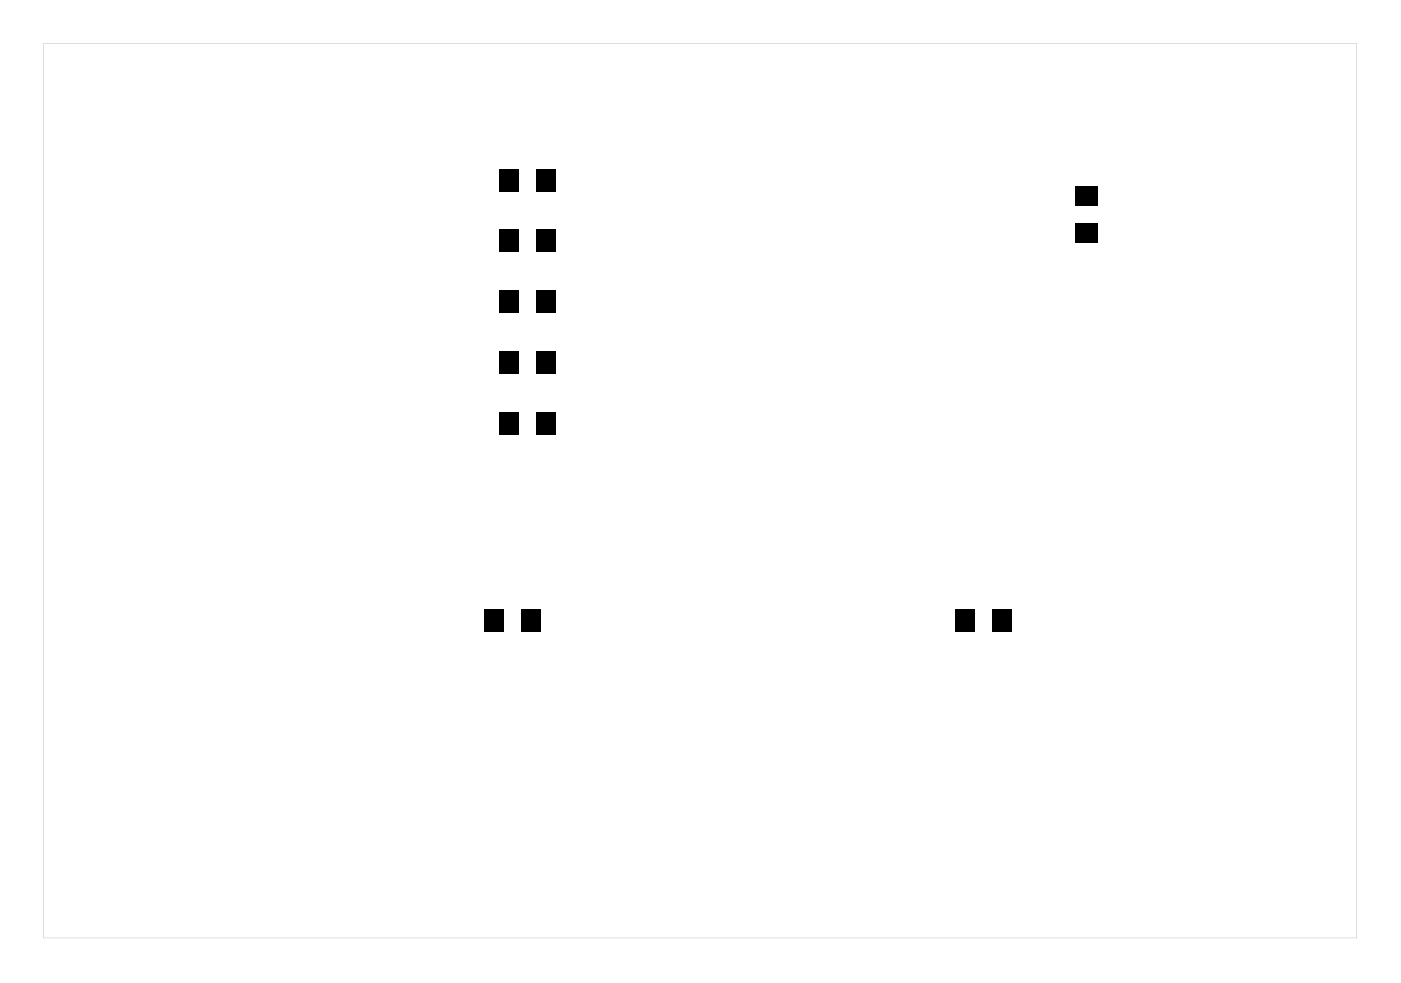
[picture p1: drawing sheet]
<svg xmlns="http://www.w3.org/2000/svg" width="117mm" height="82mm" viewBox="0 0 117 82" stroke-linecap="round" stroke-linejoin="round" font-family="sans-serif">
<g fill="#000">
<path d="M41.8 14.1h1.6v1.9h-1.6zM44.9 14.1h1.6v1.9h-1.6zM89.9 15.6h1.9v1.6h-1.9zM41.8 34.4h1.6v1.9h-1.6zM41.8 29.4h1.6v1.9h-1.6zM41.8 24.3h1.6v1.9h-1.6zM41.8 19.2h1.6v1.9h-1.6zM44.9 34.4h1.6v1.9h-1.6zM44.9 29.4h1.6v1.9h-1.6zM44.9 24.3h1.6v1.9h-1.6zM44.9 19.2h1.6v1.9h-1.6zM89.9 18.7h1.9v1.6h-1.9z"/>
<path d="M40.5 51h1.6v1.9h-1.6zM43.6 51h1.6v1.9h-1.6zM79.9 51h1.6v1.9h-1.6zM83 51h1.6v1.9h-1.6z"/>
<path d="M3.6 3.6v74.8h109.8v-74.8zM3.6 3.6h109.8v74.8h-109.8z"/>
</g>
</svg>
